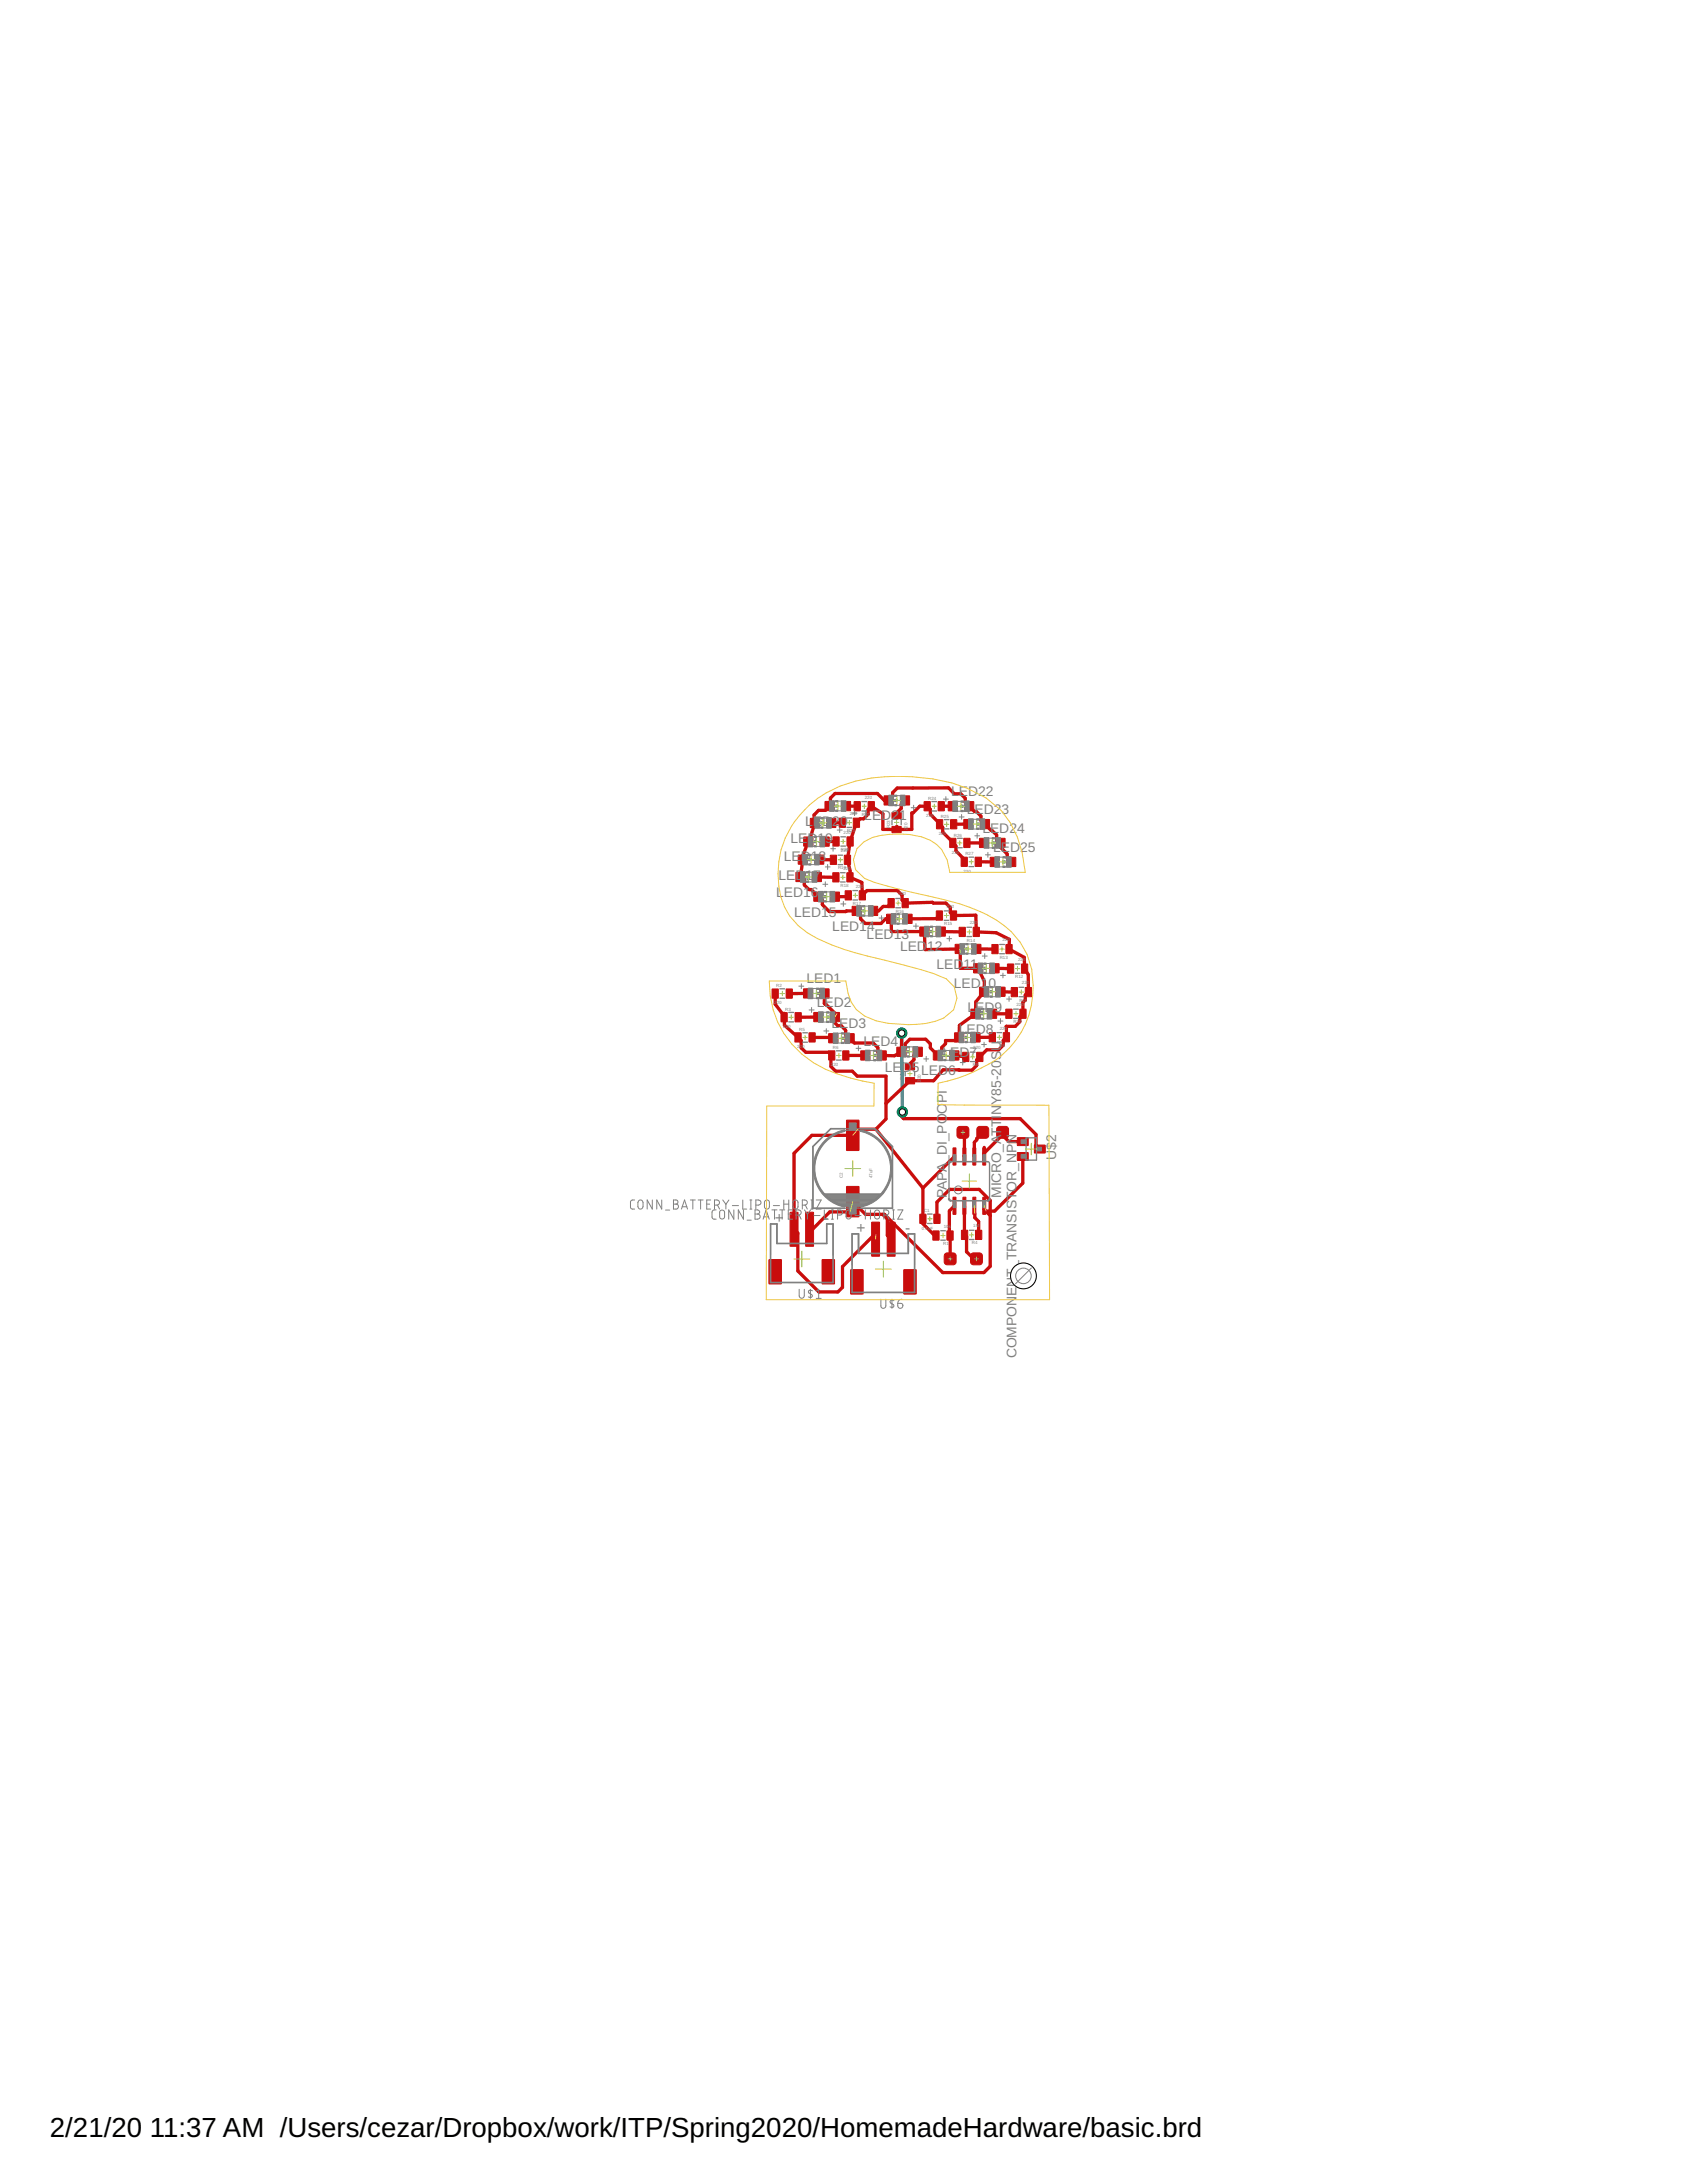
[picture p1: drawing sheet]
<svg xmlns="http://www.w3.org/2000/svg" width="216mm" height="279mm" viewBox="0 0 216 279" stroke-linecap="round" stroke-linejoin="round" font-family="sans-serif">
<defs><g id="words">
<g font-size="3.5">
<text x="6.4" y="273.5">2/21/20</text>
<text x="19.2" y="273.5">11:37 AM /Users/cezar/Dropbox/work/ITP/Spring2020/HomemadeHardware/basic.brd</text>
</g>
<g font-size="2" fill="#808080">
<text x="99.2" y="156.5">+</text>
<text x="105.4" y="156.5">-</text>
<text x="109.6" y="157.8">+</text>
<text x="115.8" y="157.8">-</text>
</g>
<g font-size="1.8" fill="#808080">
<text x="121.7" y="101.9">LED22</text>
<text x="101.2" y="107.9">LED19</text>
<text x="103.1" y="105.7">LED20</text>
<text x="110.6" y="105">LED21</text>
<text x="123.7" y="104.2">LED23</text>
<text x="125.7" y="106.6">LED24</text>
<text x="99.6" y="112.6">LED17</text>
<text x="100.3" y="110.3">LED18</text>
<text x="127.1" y="109.1">LED25</text>
<text x="99.3" y="114.8">LED16</text>
<text x="101.6" y="117.3">LED15</text>
<text x="106.5" y="119.1">LED14</text>
<text x="103.2" y="125.9">LED1</text>
<text x="110.9" y="120.1">LED13</text>
<text x="115.2" y="121.8">LED12</text>
<text x="119.8" y="124">LED11</text>
<text x="104.5" y="128.9">LED2</text>
<text x="106.4" y="131.6">LED3</text>
<text x="122.1" y="126.5">LED10</text>
<text x="123.8" y="129.5">LED9</text>
<text x="110.5" y="133.8">LED4</text>
<text x="113.2" y="137.2">LED5</text>
<text x="117.9" y="137.6">LED6</text>
<text x="120.6" y="135.3">LED7</text>
<text x="122.7" y="132.3">LED8</text>
<text x="121.2" y="141.1" transform="rotate(-90 121.2 141.1)">PI</text>
<text x="128.1" y="142.7" transform="rotate(-90 128.1 142.7)">N</text>
<text x="128.1" y="141.4" transform="rotate(-90 128.1 141.4)">Y85-20SU</text>
<text x="135.2" y="148.4" transform="rotate(-90 135.2 148.4)">U$2</text>
<text x="121.2" y="153.3" transform="rotate(-90 121.2 153.3)">PAPA_DI_POO</text>
<text x="128.1" y="153.3" transform="rotate(-90 128.1 153.3)">MICRO_ATTI</text>
<text x="130.1" y="165.9" transform="rotate(-90 130.1 165.9)">ENT_TRANSISTOR_NPN</text>
<text x="130.1" y="173.9" transform="rotate(-90 130.1 173.9)">COMPON</text>
</g>
<g font-size=".6" fill="#808080">
<text x="108" y="106.7">220</text>
<text x="108.4" y="106.5">R21</text>
<text x="108.8" y="104.3">220</text>
<text x="110.3" y="104.4">R22</text>
<text x="110.7" y="102.2">220</text>
<text x="113.9" y="106" transform="rotate(-90 113.9 106)">R23</text>
<text x="116.1" y="106.3" transform="rotate(-90 116.1 106.3)">220</text>
<text x="118.5" y="104.6">220</text>
<text x="118.8" y="102.4">R24</text>
<text x="120.1" y="106.9">220</text>
<text x="120.4" y="104.7">R25</text>
<text x="122.1" y="107.1">R26</text>
<text x="107.3" y="111.3">R1220</text>
<text x="107.6" y="113.5">R18</text>
<text x="107.6" y="108.9">R20</text>
<text x="107.6" y="109.1">220</text>
<text x="108" y="111.3">9</text>
<text x="109.5" y="113.6">220</text>
<text x="121.8" y="109.3">220</text>
<text x="123.3" y="111.7">220</text>
<text x="123.5" y="109.5">R27</text>
<text x="109.2" y="115.8">R17</text>
<text x="114.6" y="116.8">R16</text>
<text x="115" y="114.6">220</text>
<text x="120.8" y="118.4">R15</text>
<text x="121.2" y="116.2">220</text>
<text x="124.1" y="118.3">220</text>
<text x="123.8" y="120.5">R14</text>
<text x="127.9" y="122.7">R13</text>
<text x="128.3" y="120.5">220</text>
<text x="129.9" y="125.2">R12</text>
<text x="130.3" y="123">220</text>
<text x="130.8" y="126">220</text>
<text x="99.1" y="128.6">220</text>
<text x="99.3" y="126.3">R2</text>
<text x="100.2" y="131.6">220</text>
<text x="100.5" y="129.4">R3</text>
<text x="102.3" y="132">R5</text>
<text x="128" y="131.8">220</text>
<text x="129.7" y="131">R10</text>
<text x="130.1" y="128.8">220</text>
<text x="130.5" y="128.2">R11</text>
<text x="102" y="134.2">220</text>
<text x="106.3" y="136.5">220</text>
<text x="106.6" y="134.3">R6</text>
<text x="124.5" y="136.5">R8</text>
<text x="124.6" y="134.3">220</text>
<text x="127.9" y="134">R9</text>
<text x="115.6" y="138.2" transform="rotate(-90 115.6 138.2)">R7</text>
<text x="117.9" y="138.4" transform="rotate(-90 117.9 138.4)">220</text>
<text x="107.9" y="150.8" transform="rotate(-90 107.9 150.8)">C2</text>
<text x="111.7" y="150.8" transform="rotate(-90 111.7 150.8)">47uF</text>
<text x="118.2" y="155.2">C1</text>
<text x="118" y="157.4">0.1uF</text>
<text x="120.7" y="159.4">R1</text>
<text x="120.8" y="157.1">10k</text>
<text x="124.4" y="159.3">R4</text>
<text x="124.6" y="157.1">1M</text>
</g>
</g></defs>
<path d="M115.4 132.2l.1 10.1" fill="none" stroke="#0696d7" stroke-width=".42"/>
<circle cx="115.5" cy="142.3" r=".66" fill="#0dab76" stroke="#0dab76" stroke-width=".13"/>
<circle cx="115.5" cy="142.3" r=".4" fill="#fff" stroke="#000" stroke-width=".13"/>
<circle cx="115.4" cy="132.2" r=".66" fill="#0dab76" stroke="#0dab76" stroke-width=".13"/>
<circle cx="115.4" cy="132.2" r=".4" fill="#fff" stroke="#000" stroke-width=".13"/>
<g fill="#c90d0c" stroke="#c90d0c" stroke-width=".13">
<path d="M117.7 155.4h.8v1.2h-.8z" fill-rule="evenodd"/>
<path d="M119.5 155.4h.8v1.2h-.8z" fill-rule="evenodd"/>
<path d="M108.4 151.9l1.5-.1v.1v3.8h-1.5h-.1z" fill-rule="evenodd"/>
<path d="M108.4 143.4h1.5v3.8v.1h-1.5l-.1-.1z" fill-rule="evenodd"/>
<path d="M121 160.4h1l.3 .1 .1 1-.2 .3-1 .1-.3-.2-.1-1z" fill-rule="evenodd"/>
<path d="M124.4 160.4h.9l.4 .1v1l-.2 .3-.9 .1-.3-.2-.1-1z" fill-rule="evenodd"/>
<path d="M104.9 126.6h1.2v1.1h-1.2z" fill-rule="evenodd"/>
<path d="M102.8 126.6h1.2v1.1h-1.2z" fill-rule="evenodd"/>
<path d="M124.6 123.4h1.2v1.1h-1.2z" fill-rule="evenodd"/>
<path d="M126.7 123.4h1.2v1.1h-1.2z" fill-rule="evenodd"/>
<path d="M122.3 120.9h1.1v1.1h-1.1z" fill-rule="evenodd"/>
<path d="M124.4 120.9h1.1v1.1h-1.1z" fill-rule="evenodd"/>
<path d="M117.7 118.7h1.2v1.1h-1.2z" fill-rule="evenodd"/>
<path d="M119.8 118.7h1.2v1.1h-1.2z" fill-rule="evenodd"/>
<path d="M113.5 117h1.1v1.2h-1.1z" fill-rule="evenodd"/>
<path d="M115.6 117h1.1v1.2h-1.1z" fill-rule="evenodd"/>
<path d="M109.1 116h1.1v1.2h-1.1z" fill-rule="evenodd"/>
<path d="M111.2 116h1.1v1.2h-1.1z" fill-rule="evenodd"/>
<path d="M104.2 114.2h1.1v1.1h-1.1z" fill-rule="evenodd"/>
<path d="M106.3 114.2h1.1v1.1h-1.1z" fill-rule="evenodd"/>
<path d="M101.9 111.7h1.1v1.1h-1.1z" fill-rule="evenodd"/>
<path d="M104 111.7h1.1v1.1h-1.1z" fill-rule="evenodd"/>
<path d="M102.2 109.4h1.1v1.2h-1.1z" fill-rule="evenodd"/>
<path d="M104.3 109.4h1.1v1.2h-1.1z" fill-rule="evenodd"/>
<path d="M102.9 107.1h1.1v1.2h-1.1z" fill-rule="evenodd"/>
<path d="M105 107.1h1.1v1.2h-1.1z" fill-rule="evenodd"/>
<path d="M103.7 104.8h1.2v1.1h-1.2z" fill-rule="evenodd"/>
<path d="M105.8 104.8h1.2v1.1h-1.2z" fill-rule="evenodd"/>
<path d="M106.3 129.6h1.1v1.2h-1.1z" fill-rule="evenodd"/>
<path d="M104.2 129.6h1.1v1.2h-1.1z" fill-rule="evenodd"/>
<path d="M105.6 102.6h1.1v1.1h-1.1z" fill-rule="evenodd"/>
<path d="M107.7 102.6h1.1v1.1h-1.1z" fill-rule="evenodd"/>
<path d="M113.2 101.9h1.1v1.1h-1.1z" fill-rule="evenodd"/>
<path d="M115.2 101.9h1.2v1.1h-1.2z" fill-rule="evenodd"/>
<path d="M123.5 102.6h1.1v1.2h-1.1z" fill-rule="evenodd"/>
<path d="M121.4 102.6h1.1v1.2h-1.1z" fill-rule="evenodd"/>
<path d="M125.5 104.9h1.1v1.1h-1.1z" fill-rule="evenodd"/>
<path d="M123.4 104.9h1.1v1.1h-1.1z" fill-rule="evenodd"/>
<path d="M127.5 107.3h1.1v1.2h-1.1z" fill-rule="evenodd"/>
<path d="M125.4 107.3h1.1v1.2h-1.1z" fill-rule="evenodd"/>
<path d="M128.8 109.7h1.2v1.2h-1.2z" fill-rule="evenodd"/>
<path d="M126.7 109.7h1.2v1.2h-1.2z" fill-rule="evenodd"/>
<path d="M108.2 132.3h1.1v1.2h-1.1z" fill-rule="evenodd"/>
<path d="M106.1 132.3h1.1v1.2h-1.1z" fill-rule="evenodd"/>
<path d="M112.3 134.5h1.1v1.2h-1.1z" fill-rule="evenodd"/>
<path d="M110.2 134.5h1.1v1.2h-1.1z" fill-rule="evenodd"/>
<path d="M114.8 134h1.1v1.2h-1.1z" fill-rule="evenodd"/>
<path d="M116.9 134h1.1v1.2h-1.1z" fill-rule="evenodd"/>
<path d="M119.5 134.5h1.1v1.2h-1.1z" fill-rule="evenodd"/>
<path d="M121.6 134.5h1.1v1.2h-1.1z" fill-rule="evenodd"/>
<path d="M122.2 132.2h1.1v1.2h-1.1z" fill-rule="evenodd"/>
<path d="M124.3 132.2h1.1v1.2h-1.1z" fill-rule="evenodd"/>
<path d="M124.3 129.2h1.1v1.1h-1.1z" fill-rule="evenodd"/>
<path d="M126.4 129.2h1.1v1.1h-1.1z" fill-rule="evenodd"/>
<path d="M125.4 126.4h1.1v1.1h-1.1z" fill-rule="evenodd"/>
<path d="M127.5 126.4h1.1v1.1h-1.1z" fill-rule="evenodd"/>
<path d="M122 153.2l.3 .1v2.1h-.3z" fill-rule="evenodd"/>
<path d="M123.2 153.2l.4 .1v2.1h-.4z" fill-rule="evenodd"/>
<path d="M124.5 153.2l.4 .1-.1 2.1h-.3z" fill-rule="evenodd"/>
<path d="M125.8 153.2l.4 .1-.1 2.1h-.3z" fill-rule="evenodd"/>
<path d="M122 146.9l.3 .1v2.1h-.3z" fill-rule="evenodd"/>
<path d="M123.2 146.9l.4 .1v2.1h-.4z" fill-rule="evenodd"/>
<path d="M124.5 146.9l.4 .1-.1 2.1h-.3z" fill-rule="evenodd"/>
<path d="M125.8 146.9l.4 .1-.1 2.1h-.3z" fill-rule="evenodd"/>
<path d="M121.2 157.6h.8v1.1h-.8z" fill-rule="evenodd"/>
<path d="M119.4 157.6h.8v1.1h-.8z" fill-rule="evenodd"/>
<path d="M130.5 129.2h.8v1.1h-.8z" fill-rule="evenodd"/>
<path d="M128.7 129.2h.8v1.1h-.8z" fill-rule="evenodd"/>
<path d="M131.2 126.4h.8v1.2h-.8z" fill-rule="evenodd"/>
<path d="M129.4 126.4h.8v1.2h-.8z" fill-rule="evenodd"/>
<path d="M130.7 123.4h.8v1.2h-.8z" fill-rule="evenodd"/>
<path d="M128.9 123.4h.8v1.2h-.8z" fill-rule="evenodd"/>
<path d="M128.8 120.9h.7v1.2h-.7z" fill-rule="evenodd"/>
<path d="M127 120.9h.7v1.2h-.7z" fill-rule="evenodd"/>
<path d="M124.6 118.7h.7v1.2h-.7z" fill-rule="evenodd"/>
<path d="M122.8 118.7h.7v1.2h-.7z" fill-rule="evenodd"/>
<path d="M121.6 116.6h.8v1.2h-.8z" fill-rule="evenodd"/>
<path d="M119.8 116.6h.8v1.2h-.8z" fill-rule="evenodd"/>
<path d="M115.5 115h.7v1.2h-.7z" fill-rule="evenodd"/>
<path d="M113.7 115h.7v1.2h-.7z" fill-rule="evenodd"/>
<path d="M110 114h.7v1.2h-.7z" fill-rule="evenodd"/>
<path d="M108.2 114h.8v1.2h-.8z" fill-rule="evenodd"/>
<path d="M108.4 111.7h.8v1.2h-.8z" fill-rule="evenodd"/>
<path d="M106.6 111.7h.8v1.2h-.8z" fill-rule="evenodd"/>
<path d="M108.1 109.5h.7v1.1h-.7z" fill-rule="evenodd"/>
<path d="M106.3 109.5h.7v1.1h-.7z" fill-rule="evenodd"/>
<path d="M98.8 126.6h.8v1.1h-.8z" fill-rule="evenodd"/>
<path d="M100.6 126.6h.8v1.1h-.8z" fill-rule="evenodd"/>
<path d="M108.4 107.1h.8v1.2h-.8z" fill-rule="evenodd"/>
<path d="M106.6 107.1h.8v1.2h-.8z" fill-rule="evenodd"/>
<path d="M109.2 104.7h.8v1.2h-.8z" fill-rule="evenodd"/>
<path d="M107.4 104.7h.8v1.2h-.8z" fill-rule="evenodd"/>
<path d="M111.1 102.6h.8v1.2h-.8z" fill-rule="evenodd"/>
<path d="M109.3 102.6h.8v1.2h-.8z" fill-rule="evenodd"/>
<path d="M114.2 105.8h1.1v.8h-1.1z" fill-rule="evenodd"/>
<path d="M114.2 104h1.1v.8h-1.1z" fill-rule="evenodd"/>
<path d="M118.3 102.6h.7v1.2h-.7z" fill-rule="evenodd"/>
<path d="M120.1 102.6h.7v1.2h-.7z" fill-rule="evenodd"/>
<path d="M119.9 104.9h.7v1.2h-.7z" fill-rule="evenodd"/>
<path d="M121.7 104.9h.7v1.2h-.7z" fill-rule="evenodd"/>
<path d="M121.6 107.3h.7v1.2h-.7z" fill-rule="evenodd"/>
<path d="M123.4 107.3h.7v1.2h-.7z" fill-rule="evenodd"/>
<path d="M123 109.7h.8v1.2h-.8z" fill-rule="evenodd"/>
<path d="M124.8 109.7h.8v1.2h-.8z" fill-rule="evenodd"/>
<path d="M100 129.6h.7v1.2h-.7z" fill-rule="evenodd"/>
<path d="M101.8 129.6h.7v1.2h-.7z" fill-rule="evenodd"/>
<path d="M124.9 157.5h.7v1.1h-.7z" fill-rule="evenodd"/>
<path d="M123.1 157.5h.7v1.1h-.7z" fill-rule="evenodd"/>
<path d="M101.7 132.2h.8v1.2h-.8z" fill-rule="evenodd"/>
<path d="M103.5 132.2h.8v1.2h-.8z" fill-rule="evenodd"/>
<path d="M106.1 134.5h.7v1.2h-.7z" fill-rule="evenodd"/>
<path d="M107.9 134.5h.7v1.2h-.7z" fill-rule="evenodd"/>
<path d="M115.9 137.9h1.1v.8h-1.1z" fill-rule="evenodd"/>
<path d="M115.9 136.1h1.1v.8h-1.1z" fill-rule="evenodd"/>
<path d="M125 134.7h.8v1.2h-.8z" fill-rule="evenodd"/>
<path d="M123.2 134.7h.8v1.2h-.8z" fill-rule="evenodd"/>
<path d="M128.4 132.2h.8v1.1h-.8z" fill-rule="evenodd"/>
<path d="M126.6 132.2h.8v1.1h-.8z" fill-rule="evenodd"/>
<path d="M101.1 155.2h1v4.3h-1z" fill-rule="evenodd"/>
<path d="M103.1 155.2h1v4.3h-1z" fill-rule="evenodd"/>
<path d="M105.2 161.2h1.6v3.1h-1.6z" fill-rule="evenodd"/>
<path d="M98.4 161.2h1.6v3.1h-1.6z" fill-rule="evenodd"/>
<path d="M132.4 146.6h1.4v1h-1.4z" fill-rule="evenodd"/>
<path d="M130.2 147.5h1.4v1h-1.4z" fill-rule="evenodd"/>
<path d="M130.2 145.6h1.4v1h-1.4z" fill-rule="evenodd"/>
<path d="M122.7 144.2h.9l.3 .2 .1 .9-.2 .3-.9 .1-.4-.2v-1z" fill-rule="evenodd"/>
<path d="M125.1 144.4l.3-.2h.9l.2 .3v1l-.3 .2-1-.1-.2-.3z" fill-rule="evenodd"/>
<path d="M127.7 144.2h1l.3 .2 .1 .9-.2 .3-1 .1-.3-.2v-1z" fill-rule="evenodd"/>
<path d="M111.6 156.4l1 .1-.1 4.3-1-.1z" fill-rule="evenodd"/>
<path d="M113.6 156.4l1 .1-.1 4.3-1-.1z" fill-rule="evenodd"/>
<path d="M115.7 162.5h1.5v3.1h-1.5z" fill-rule="evenodd"/>
<path d="M108.9 162.5h1.5v3.1h-1.5z" fill-rule="evenodd"/>
</g>
<g fill="none" stroke="#c90d0c" stroke-width=".42">
<path d="M104.5 112.2l2.5 .1M104.7 114.8l.5 .5v.5l.9 .9 3.5-.1 .5 .5v.5l.6 .6h2.1l.5-.6h.7l.1 1.6h4.2l.1 2.3h4.4M104.7 114.8v.4M104.8 110l1.9 .1M105.5 107.7h1.5M107.8 105.3h-1.4M107.8 105.3h.1M108.3 103.2h1.4M108.6 114.6v.2h-1.8M114 115.6l-.4 .4h-.6l-.6 .6h-.7M114.7 106.2h-1.7v-2.1l-1.5-.9-.4 .4v.6l-.6 .6h-.4l-.5 .5-.8 2.4-.3 2.3 .3 1.4v.9l1.5 .6 .1 1.7 .6-.6h3.9l.5 .6v.6l.4 .4 3.5-.1 .1 .1h1.7l.5 .6v.6l.4 .4 2.9-.1v2.2l2.6 .1 1.7 .8-.1 1.3 2 1v1.5l.5 .7v2.3l-.4 .4v.6l-.3 .3v1.5l-.4 .4v.6l-.6 .6h-1.1M114.7 106.2h2v-2.1h.1l.9-.9h1l.4 .4v.6l1.5 1.7v.6l1.7 1.8v.6l1.1 1.1v.3"/>
<path d="M114.8 105.8l-.1 .4M115.8 102.4l-.5 .6v.5l-.6 .6v.3M120.2 117.2l-.4 .4h-3.7M120.4 119.2l2.7 .1M120.5 103.2h1.4M123.7 107.9h2.2M123.9 105.5h-1.9M125.2 110.3h2.1M129.4 110.3l-.5-.5v-.5l-.9-.9v-.5l-.4-.5v-.5l-2.1-1.9v-.5l-.6-.6h-.2l-1.2-1.2v-.5l-.5-.6h-.9l-.7-.8-6.6 .1-.6 .6v.5l-.5 .4h-.5l-.9-.8h-5.4l-.6 .6v.9l-.7 .6h-.8l-.6 .6v.9l.1 .1-.7 2.3-.2 .1-.7 1.9v.4l-.3 2.2 .5 .6v.5l.6 .6h.3l.9 .9M99.2 127.2v1.3l1.2 1.5M100.4 129.7v1.5l1.7 1.6M102.1 132.8l.2 .2"/>
<path d="M102.1 132.8l.4 .4v.9l.6 .6h2.9l.4 .4-.1 .1v1.3l.6 .6h2.2l.6 .6h3.7v5.5l-1.3 1.3M103.4 126.7v.4l-2.4 .1M104.4 130.2h.3h-2.5M105.5 127.1v1.3l1.4 1.3h.2M106.6 132.9l-.1-.1h-2.6v.2M106.8 130.2v.7l.4 .4h.5l.5 .6v.5l1.1 1.1h2.5l.6 .6v.5l.4 .5h1.7l.9-.5M108.9 132.7l-.2 .2M110.7 135.1h-2.4M115.4 132.2v2.4M117.5 134.6l-.5 .5v.5l-.5 .5v.4M122.9 121.9v2h2.3l.8 1.7-.1 1.3-1 1.3-.1 1.6-2 1.4-.1 1.6-.4 .4h-1.3v.4l-.5 .5v.5l-.5 .5-.9-1v-.5l-.6-.6h-2.1l-.6 .6v.5l-.4 .5M123.6 135.3l-1.5-.2 .4 .3"/>
<path d="M124.9 121.5h2.4M127 129.8h2.1M127 132.8h-2.2M127.3 123.9l2 .1M128 126.9l1.8 .1M128.8 131.4v1.4l-.4 .4v.6l-.6 .6h-1.5l-1.3 1.3v.7l-.6 .6-3.7-.1-1.2 1.4h-3l-3.1 2.9M108.8 155.1h-2.6l-2.2 2.2h-.4M109.1 153.8l1.7 1.6h2.4l1.3 1.3M109.1 145.3h-5.2l-2.3 2.3v9.7l.5 .5v4.9l2.7 2.7h2.4l.6-.6v-2.7l4.1-4.1h.2M109.8 144.5h2.3M112.1 144.5l6 7.6M113 155.4l.6 .6v2.1l.4 .5"/>
<path d="M114.2 156.7h.3M115.5 142.3l-.1 .6 .2 .3h15l2 2v1.4l.5 .5M118.1 152.1v4.5l1.5 1.5h.2M119.9 156v-2.1l1.6-1.7h3.8l1.4 1.4v8.5l-.8 .8h-5.3l-6.1-6.2M122.2 154.3l-.7 .7 .1 6.1M122.2 148l-4.1 4.1M123.2 144.9l.2 .2v2.9M123.4 154.3v3.7l.3 .3v1.9l.9 .9h.4l-.1 .1M124.8 155.3v.6l.4 .4v1.8M125.8 144.9l-.8 .8v.2l-.3 .3v1.8M126 146.9v1.1M126 154.3v.5l.7 .8"/>
<path d="M128.3 144.9v.4l.8 .8h1.8M128.3 145.2l-2.3 2.4M130.9 148v3.4l-3.6 3.6h-1.1"/>
</g>
<circle cx="115.5" cy="142.3" r=".66" fill="#0dab76" stroke="#0dab76" stroke-width=".13"/>
<circle cx="115.5" cy="142.3" r=".4" fill="#fff" stroke="#000" stroke-width=".13"/>
<circle cx="115.4" cy="132.2" r=".66" fill="#0dab76" stroke="#0dab76" stroke-width=".13"/>
<circle cx="115.4" cy="132.2" r=".4" fill="#fff" stroke="#000" stroke-width=".13"/>
<g fill="none" stroke="#808080" stroke-width=".17">
<path d="M107.3 110.7h.5M107.3 109.5h.5M107.6 112.9h.6M107.6 111.7h.6M107.6 108.3h.6M107.6 107.1h.6M108.4 105.9h.6M108.4 104.7h.6M109.2 115.2h.5M109.2 114h.5M110.3 103.8h.6M110.3 102.6h.6"/>
<path d="M114.2 105v.6M114.6 116.2h.7M114.6 115h.7M115.3 105v.6M119.3 103.8h.6M119.3 102.6h.6M120.8 117.8h.6M120.8 116.6h.6M120.9 104.9h.6M120.9 106.1h.6M122.5 107.3h.6M122.5 108.5h.6"/>
<path d="M123.7 119.9h.7M123.7 118.7h.7M124 109.7h.6M124 110.9h.6M99.8 126.6h.6M99.8 127.8h.6M100.9 129.6h.7M100.9 130.8h.7M102.7 132.2h.6M102.7 133.4h.6M107 134.5h.7M107 135.7h.7"/>
<path d="M115.8 137.1v.6M117.1 137.1v.6M124.2 135.9h.6M124.2 134.7h.6M127.6 132.2h.6M127.6 133.4h.6M127.9 122.1h.6M127.9 120.9h.6M129.7 130.3h.6M129.7 129.2h.6M129.9 124.6h.6M129.9 123.4h.6"/>
<path d="M130.4 127.6h.6M130.4 126.4h.6M118.7 155.4h.6M118.7 156.6h.6M120.4 158.7h.6M120.4 157.5h.6M121.5 148.9v4.5M121.7 148.7h4.7l.2 .1v4.6M121.7 153.7h4.7M124.1 158.6h.6M124.1 157.5h.6M131.3 145.6h1.4v2.9h-1.4z"/>
</g>
<path d="M98.6 156.7h.8v2.5h6.4v-2.5h.8v7.4h-8zM108.1 144.5h-1.8l-2.3 2.2v7.9h4.1M109.1 157.9h.8v2.5h6.3v-2.5h.9v7.5h-8zM110.1 144.5h1.8l2.3 2.2v7.9h-4.1" fill="none" stroke="#808080" stroke-width=".21"/>
<g fill="#808080" stroke="#808080" stroke-width=".13">
<path d="M110.2 144.6a5 5 0 0 1 4 5 5 5 0 0 1-4 4.9l-.1-.2a4.9 4.9 0 0 0 3.9-4.7 4.9 4.9 0 0 0-3.9-4.8z" fill-rule="evenodd"/>
<path d="M105.6 145.9a4.8 4.8 0 0 1 2.5-1.3v.2a4.9 4.9 0 0 0-3.8 4.8 4.9 4.9 0 0 0 3.8 4.7v.2a5 5 0 0 1-2.5-8.6z" fill-rule="evenodd"/>
<path d="M121.4 148.7l.3-.1v.2l-.2 .1h-.1z" fill-rule="evenodd"/>
<path d="M126.6 153.4h.1v.2l-.3 .2v-.2z" fill-rule="evenodd"/>
<path d="M121.4 153.4h.1l.2 .2v.2l-.2-.1z" fill-rule="evenodd"/>
</g>
<g fill="none" stroke="#808080" stroke-width=".13">
<path d="M103 112.9h.9M103 111.6h1M103.3 109.4h1M103.3 110.7h.9M104 108.3h.9M104 107.1h1M104.9 106h.9M104.9 104.7h.9M105.3 113.2h.6M105.3 115.4h.9M105.3 114.2h1M105.6 112.9v.6"/>
<path d="M105.6 111h.6M105.9 110.6v.7M106.3 108.6h.6M106.6 108.3v.6M106.8 103.8h.9M106.8 102.5h.9M107.1 106.2h.7M107.5 105.9v.7M107.6 115.7h.6M107.9 115.4v.6M109.1 104.1h.6M109.4 103.8v.6"/>
<path d="M110.2 117.2h.9M110.2 116h1M112.5 117.5h.6M112.8 117.2v.6M114.3 103.1h.9M114.3 101.8h1M114.6 118.2h.9M114.6 117h1M116.6 103.4h.6M116.9 118.5h.6M116.9 103.1v.6M117.2 118.2v.6"/>
<path d="M118.9 119.8h.9M118.9 118.6h.9M120.7 102.3h.7M121.1 102v.6M121.5 119.8v.7M122.5 103.8h.9M122.5 102.6h.9M122.7 104.6h.7M123.1 104.2v.7M124.5 106.1h.9M124.5 104.9h.9M124.8 107h.6"/>
<path d="M125.1 106.7v.6M126.1 109.4h.6M126.4 109.1v.6M126.5 108.5h.9M126.5 107.3h.9M127.9 111h.9M127.9 109.7h.9M102.2 126.2h.7M102.6 125.9v.6M103.5 129.3h.7M103.9 128.9v.7M104 127.8h.9"/>
<path d="M104 126.5h.9M105.3 130.8h.9M105.3 129.6h.9M105.4 132h.7M105.7 131.7v.6M107.2 133.5h.9M107.2 132.2h.9M109.6 134.2h.6M109.9 133.9v.6M111.3 135.7h.9M111.3 134.5h.9M116 135.2h.9"/>
<path d="M116 134h.9M118.2 135.5h.7M118.5 135.2v.6M120.6 135.7h.9M120.6 134.5h1M121.2 120.1h.6M122.9 136h.6M123.2 135.7v.6M123.4 133.4h.8M123.4 132.1h.9M123.4 122.1h.9M123.4 120.8h1"/>
<path d="M125.5 130.4h.8M125.5 129.1h.9M125.6 133.7h.6M125.7 122.4h.6M125.8 124.6h.9M125.8 123.3h.9M125.9 133.4v.6M126 122v.7M126.6 127.6h.8M126.6 126.3h.9M127.7 130.7h.7M128 124.8h.7"/>
<path d="M128 130.4v.6M128.4 124.5v.7M128.8 127.9h.7M129.1 127.6v.6M81.2 153.6h-.4l-.1 .2v.8l.2 .1h.3M81.8 153.6a.33 .33 0 0 1 .3 0 .33 .33 0 0 1 .2 .3v.5a.33 .33 0 0 1-.3 .4 .33 .33 0 0 1-.4-.4v-.5zM83.5 153.6v1.1l-.7-1.1v1.1M84.7 153.6v1.1l-.6-1.1v1.1M85.2 154.9h.5M86.2 153.6h.3a.26 .26 0 0 1 .3 .2 .26 .26 0 0 1-.3 .3 .32 .32 0 0 1 .3 .3 .32 .32 0 0 1-.3 .3h-.3zM86.2 154.1h.3M87.2 154.7l.4-1.1 .4 1.1"/>
<path d="M87.3 154.5h.6M88.3 153.6h.7M88.7 153.6v1.1M89.3 153.6h.7M89.7 153.6v1.1M90.4 154.1h.4M91 153.6h-.6v1.1h.6M91.4 154.2h.4a.33 .33 0 0 0 .3-.3 .33 .33 0 0 0-.3-.3h-.4v1.1M91.7 154.9h-.4l-.2 .2v.8l.2 .1h.4M91.8 154.2l.3 .5M92.2 154.9a.33 .33 0 0 1 .3 0 .33 .33 0 0 1 .2 .3v.5a.32 .32 0 0 1-.3 .3 .32 .32 0 0 1-.3-.3v-.5zM92.5 153.6l.4 .5"/>
<path d="M92.9 154.1v.6M93.3 153.6l-.4 .5M93.7 154.3h.8M93.9 154.9v1.1l-.6-1.1v1.1M95.1 153.6v1.1h.5M95.1 154.9v1.1l-.6-1.1v1.1M95.6 156.2h.5M96 153.6h.2M96 154.7h.2M96.1 153.6v1.1M96.6 154.9h.5a.25 .25 0 0 1 .1 .3 .25 .25 0 0 1-.2 .2 .33 .33 0 0 1 .3 .3 .33 .33 0 0 1-.3 .3h-.4zM96.6 155.4h.4"/>
<path d="M96.7 154.2h.4a.33 .33 0 0 0 .3-.3 .33 .33 0 0 0-.3-.3h-.4v1.1M97.7 156l.3-1.1 .4 1.1M97.7 155.7h.6M98 153.6a.31 .31 0 0 1 .3 0 .31 .31 0 0 1 .2 .3v.5a.32 .32 0 0 1-.4 .4 .32 .32 0 0 1-.3-.4v-.5zM98.8 154.9h.6M99 154.3h.8M99.1 154.9v1.1M99.8 154.9h.6M100.1 154.9v1.1M100.3 154.1h.6M100.3 153.6v1.1M100.9 159.2h-1.4v-2.5h-.9v4"/>
<path d="M100.9 155.4h.4M100.9 153.6v1.1M101.4 154.9h-.5v1.1h.5M101.6 153.6a.33 .33 0 0 1 .3 0 .33 .33 0 0 1 .2 .3v.5a.33 .33 0 0 1-.3 .4 .33 .33 0 0 1-.3-.4v-.5zM101.9 155.5h.3a.33 .33 0 0 0 .3-.3 .33 .33 0 0 0-.3-.3h-.3v1.1M102.3 155.5l.2 .5M102.7 154.2h.3a.33 .33 0 0 0 .3-.3 .33 .33 0 0 0-.3-.3h-.3v1.1M103 154.9l.3 .5M103.1 154.2l.2 .5M103.3 155.4v.6M103.7 154.9l-.4 .5M103.8 153.6h.2"/>
<path d="M103.8 154.7h.2M103.9 153.6v1.1M104 146.7l2.3-2.2h5.6l2.3 2.2v7.9h-10.2zM104.2 155.6h.7M104.4 159.2h1.4v-2.5h.8v4M104.5 153.6h.6l-.6 1.1h.6M105.4 152.8h7.4M105.5 154.9v1.1h.5M105.5 152.8h7.2a4.9 4.9 0 0 1-7.2 0zM105.6 152.9h7.1M105.6 153h7M105.7 153h6.8"/>
<path d="M105.8 153.1h6.6M105.9 153.2h6.5M106 153.2h6.3M106 153.3h6.2M106.1 153.4h6M106.2 153.5h5.9M106.3 153.5h5.7M106.4 153.6h5.5M106.4 156h.3M106.4 154.9h.3M106.5 153.6h5.3M106.5 154.9v1.1"/>
<path d="M106.6 153.7h5M106.8 153.8h4.7M106.9 153.9h4.4M107.1 153.9h4.1M107.2 155.5h.3a.33 .33 0 0 0 .3-.3 .33 .33 0 0 0-.3-.3h-.3v1.1M107.2 154h3.9M107.3 154.1h3.6M107.5 154.2h3.3M107.7 154.2h2.9M108.1 154.3h2.1M108.4 154.9a.33 .33 0 0 1 .3 0 .33 .33 0 0 1 .2 .3v.5a.33 .33 0 0 1-.3 .3 .33 .33 0 0 1-.3-.3v-.5zM108.4 154.3h1.4"/>
<path d="M109.4 155.6h.8M110.7 155.4h.7M110.7 154.9v1.1M111.4 154.9v1.1M112 155a.32 .32 0 0 1 .3-.1 .32 .32 0 0 1 .3 .3v.5a.32 .32 0 0 1-.4 .3 .32 .32 0 0 1-.3-.3zM113.1 155.5h.3a.33 .33 0 0 0 .4-.3 .33 .33 0 0 0-.4-.3h-.3v1.1M113.5 155.5l.3 .5M114.2 156h.3M114.2 154.9h.3M114.3 154.9v1.1M114.9 154.9h.6l-.6 1.1h.6M100.4 164.1h4.5"/>
<path d="M102.3 165v.9a.33 .33 0 0 0 .3 .3 .33 .33 0 0 0 .3-.3v-.9M103.7 165v1.2M104 165.2h-.5v.2l.4 .3 .1 .2-.2 .2-.4-.1M104.5 165.3l.3-.3v1.2M104.5 166.2h.6M110.8 165.4h4.5M111.3 160.4h-1.4v-2.5h-.8v4M112.7 166.3v.8a.32 .32 0 0 0 .4 .4 .32 .32 0 0 0 .3-.4v-.8M114.2 166.3v1.1M114.4 166.5l-.4-.1-.1 .2 .1 .2a.37 .37 0 0 1 .3 .5h-.4M114.8 160.4h1.4v-2.5h.9v4M114.9 166.8h.4a.33 .33 0 0 1 .2 .4 .33 .33 0 0 1-.3 .3 .33 .33 0 0 1-.3-.4z"/>
<path d="M115.4 166.3a.51 .51 0 0 0-.5 .5"/>
<circle cx="109.1" cy="149.6" r="5"/>
<circle cx="122.6" cy="152.3" r=".51"/>
</g>
<g fill="#808080" stroke="#808080" stroke-width=".13">
<path d="M104.5 126.5h.3v.1h-.3z"/>
<path d="M104.5 127.7h.3v.1h-.3z"/>
<path d="M104.5 127h.3v.3h-.3z"/>
<path d="M125.9 124.4h.3v.2h-.3z"/>
<path d="M125.9 123.3h.3v.1h-.3z"/>
<path d="M125.9 123.8h.3v.3h-.3z"/>
<path d="M123.6 122h.3v.1h-.3z"/>
<path d="M123.6 120.8h.3v.1h-.3z"/>
<path d="M123.6 121.3h.3v.3h-.3z"/>
<path d="M119.1 119.7h.3v.2h-.3z"/>
<path d="M119.1 118.5h.3v.2h-.3z"/>
<path d="M119.1 119.1h.3v.3h-.3z"/>
<path d="M114.8 118.1h.3v.2h-.3z"/>
<path d="M114.8 116.9h.3v.2h-.3z"/>
<path d="M114.8 117.5h.3v.3h-.3z"/>
<path d="M110.4 117.1h.3v.2h-.3z"/>
<path d="M110.4 115.9h.3v.2h-.3z"/>
<path d="M110.4 116.4h.3v.3h-.3z"/>
<path d="M105.5 115.3h.3v.1h-.3z"/>
<path d="M105.5 114.1h.3v.2h-.3z"/>
<path d="M105.5 114.6h.3v.3h-.3z"/>
<path d="M103.2 112.8h.3v.1h-.3z"/>
<path d="M103.2 111.6h.3v.1h-.3z"/>
<path d="M103.2 112.1h.3v.3h-.3z"/>
<path d="M103.5 110.6h.3v.1h-.3z"/>
<path d="M103.5 109.3h.3v.2h-.3z"/>
<path d="M103.5 109.9h.3v.3h-.3z"/>
<path d="M104.2 108.2h.3v.2h-.3z"/>
<path d="M104.2 107h.3v.2h-.3z"/>
<path d="M104.2 107.6h.3v.3h-.3z"/>
<path d="M105 105.8h.3v.2h-.3z"/>
<path d="M105 104.6h.3v.2h-.3z"/>
<path d="M105 105.2h.3v.3h-.3z"/>
<path d="M105.8 129.5h.3v.2h-.3z"/>
<path d="M105.8 130.7h.3v.2h-.3z"/>
<path d="M105.8 130h.3v.3h-.3z"/>
<path d="M106.9 103.7h.3v.1h-.3z"/>
<path d="M106.9 102.5h.3v.1h-.3z"/>
<path d="M106.9 103h.3v.3h-.3z"/>
<path d="M114.5 103h.3v.1h-.3z"/>
<path d="M114.5 101.8h.3v.1h-.3z"/>
<path d="M114.5 102.3h.3v.3h-.3z"/>
<path d="M123 102.5h.3v.2h-.3z"/>
<path d="M123 103.7h.3v.2h-.3z"/>
<path d="M123 103h.3v.3h-.3z"/>
<path d="M125 104.8h.3v.2h-.3z"/>
<path d="M125 106h.3v.2h-.3z"/>
<path d="M125 105.3h.3v.3h-.3z"/>
<path d="M127 107.2h.3v.2h-.3z"/>
<path d="M127 108.4h.3v.2h-.3z"/>
<path d="M127 107.7h.3v.3h-.3z"/>
<path d="M128.4 109.6h.3v.2h-.3z"/>
<path d="M128.4 110.8h.3v.2h-.3z"/>
<path d="M128.4 110.2h.3v.3h-.3z"/>
<path d="M107.7 132.2h.3v.2h-.3z"/>
<path d="M107.7 133.4h.3v.2h-.3z"/>
<path d="M107.7 132.7h.3v.3h-.3z"/>
<path d="M111.8 134.4h.3v.2h-.3z"/>
<path d="M111.8 135.6h.3v.2h-.3z"/>
<path d="M111.8 134.9h.3v.3h-.3z"/>
<path d="M116.1 135.1h.3v.2h-.3z"/>
<path d="M116.1 133.9h.3v.2h-.3z"/>
<path d="M116.1 134.5h.3v.3h-.3z"/>
<path d="M120.8 135.6h.3v.2h-.3z"/>
<path d="M120.8 134.4h.3v.2h-.3z"/>
<path d="M120.8 134.9h.3v.3h-.3z"/>
<path d="M123.5 133.3h.3v.2h-.3z"/>
<path d="M123.5 132.1h.3v.2h-.3z"/>
<path d="M123.5 132.6h.3v.3h-.3z"/>
<path d="M125.6 130.3h.3v.2h-.3z"/>
<path d="M125.6 129.1h.3v.1h-.3z"/>
<path d="M125.6 129.6h.3v.3h-.3z"/>
<path d="M126.7 127.5h.3v.1h-.3z"/>
<path d="M126.7 126.3h.3v.1h-.3z"/>
<path d="M126.7 126.8h.3v.3h-.3z"/>
<path d="M108.7 154.5h.9v.9h-.9z"/>
<path d="M108.7 143.7h.9v1h-.9z"/>
<path d="M104.9 126.5h.6v1.3h-.6z"/>
<path d="M103.4 126.5h.6v1.3h-.6z"/>
<path d="M125.2 123.3h.6v1.3h-.6z"/>
<path d="M126.7 123.3h.6v1.3h-.6z"/>
<path d="M122.9 120.8h.5v1.3h-.5z"/>
<path d="M124.3 120.8h.6v1.3h-.6z"/>
<path d="M118.3 118.6h.6v1.3h-.6z"/>
<path d="M119.8 118.6h.6v1.3h-.6z"/>
<path d="M114 116.9h.6v1.4h-.6z"/>
<path d="M115.5 116.9h.6v1.4h-.6z"/>
<path d="M109.6 115.9h.6v1.4h-.6z"/>
<path d="M111.1 115.9h.6v1.4h-.6z"/>
<path d="M104.8 114.1h.5v1.3h-.5z"/>
<path d="M106.2 114.1h.6v1.3h-.6z"/>
<path d="M102.4 111.6h.6v1.3h-.6z"/>
<path d="M103.9 111.6h.6v1.3h-.6z"/>
<path d="M102.7 109.3h.6v1.4h-.6z"/>
<path d="M104.2 109.3h.6v1.4h-.6z"/>
<path d="M103.4 107h.6v1.4h-.6z"/>
<path d="M104.9 107h.6v1.4h-.6z"/>
<path d="M104.3 104.6h.6v1.4h-.6z"/>
<path d="M105.8 104.6h.6v1.4h-.6z"/>
<path d="M106.2 129.5h.6v1.4h-.6z"/>
<path d="M104.8 129.5h.5v1.4h-.5z"/>
<path d="M106.2 102.5h.6v1.3h-.6z"/>
<path d="M107.7 102.5h.6v1.3h-.6z"/>
<path d="M113.7 101.8h.6v1.3h-.6z"/>
<path d="M115.2 101.8h.6v1.3h-.6z"/>
<path d="M123.4 102.5h.6v1.4h-.6z"/>
<path d="M121.9 102.5h.6v1.4h-.6z"/>
<path d="M125.4 104.8h.6v1.4h-.6z"/>
<path d="M124 104.8h.5v1.4h-.5z"/>
<path d="M127.4 107.2h.6v1.4h-.6z"/>
<path d="M125.9 107.2h.6v1.4h-.6z"/>
<path d="M128.8 109.6h.6v1.4h-.6z"/>
<path d="M127.3 109.6h.6v1.4h-.6z"/>
<path d="M108.1 132.2h.6v1.4h-.6z"/>
<path d="M106.6 132.2h.6v1.4h-.6z"/>
<path d="M112.2 134.4h.6v1.4h-.6z"/>
<path d="M110.7 134.4h.6v1.4h-.6z"/>
<path d="M115.4 133.9h.6v1.4h-.6z"/>
<path d="M116.9 133.9h.6v1.4h-.6z"/>
<path d="M120 134.4h.6v1.4h-.6z"/>
<path d="M121.5 134.4h.6v1.4h-.6z"/>
<path d="M122.7 132.1h.6v1.4h-.6z"/>
<path d="M124.2 132.1h.6v1.4h-.6z"/>
<path d="M124.9 129.1h.6v1.3h-.6z"/>
<path d="M126.3 129.1h.6v1.3h-.6z"/>
<path d="M125.9 126.3h.6v1.3h-.6z"/>
<path d="M127.4 126.3h.6v1.3h-.6z"/>
<path d="M122 147.8h.3v.9h-.3z"/>
<path d="M123.3 147.8h.3v.9h-.3z"/>
<path d="M124.5 147.8h.4v.9h-.4z"/>
<path d="M125.8 147.8h.3v.9h-.3z"/>
<path d="M125.8 153.7h.3v.9h-.3z"/>
<path d="M124.5 153.7h.3v.9h-.3z"/>
<path d="M123.2 153.7h.4v.9h-.4z"/>
<path d="M122 153.7h.3v.9h-.3z"/>
<path d="M132.7 146.8h.6v.5h-.6z"/>
<path d="M130.7 147.8h.6v.4h-.6z"/>
<path d="M130.7 145.9h.6v.4h-.6z"/>
</g>
<g fill="none" stroke="#afd134" stroke-width=".13">
<path d="M103 112.2h.9M103.4 110h.8M103.5 111.8v.9M103.8 109.6v.9M104.1 107.7h.8M104.5 107.3v.9M104.9 105.3h.9M105.3 104.9v.9M105.3 114.8h.9M105.8 114.3v.9M106.8 103.2h.9M107.2 102.7v.9"/>
<path d="M107.3 110h.5M107.5 109.8v.5M107.6 112.3h.6M107.6 107.7h.6M107.9 112v.6M107.9 107.4v.6M108.4 105.3h.6M108.7 105v.6M109.2 114.6h.5M109.5 114.3v.6M110.2 116.6h.9M110.3 103.2h.6"/>
<path d="M110.6 102.9v.6M110.7 116.1v.9M114.3 102.4h.9M114.5 105.3h.5M114.6 117.6h.9M114.7 115.6h.5M114.7 105v.6M114.8 102v.9M114.9 115.3v.6M115.1 117.2v.8M118.9 119.2h.9M119.3 103.2h.5"/>
<path d="M119.4 118.8v.9M119.6 102.9v.6M120.8 117.2h.6M120.9 105.5h.5M121.1 116.9v.6M121.2 105.2v.6M122.5 103.2h.9M122.6 107.9h.5M122.8 107.6v.6M123 102.7v.9M123.8 119.3h.5M124 110.3h.6"/>
<path d="M124.1 119v.6M124.3 110v.6M124.5 105.5h.9M125 105v.9M126.5 107.9h.9M127 107.4v.9M127.9 110.3h.9M128.4 109.9v.9M99.8 127.2h.6M100.1 126.9v.5M101 130.2h.5M101.3 129.9v.6"/>
<path d="M102.7 132.8h.6M103 132.5v.6M104 127.1h.9M104.5 126.7v.9M105.3 130.2h.9M105.8 129.7v.9M107.1 135.1h.5M107.2 132.9h.9M107.4 134.8v.6M107.7 132.4v.9M111.3 135.1h.9M111.8 134.6v.9"/>
<path d="M116 134.6h.8M116.2 137.4h.5M116.4 134.2v.9M116.5 137.1v.6M120.6 135.1h.9M121.1 134.6v.9M123.4 132.8h.8M123.4 121.5h.9M123.8 132.3v.9M123.9 121v.9M124.2 135.3h.6M124.5 135v.6"/>
<path d="M125.5 129.8h.8M125.8 123.9h.9M125.9 129.3v.9M126.2 123.5v.9M126.6 126.9h.8M127 126.5v.9M127.6 132.8h.6M127.9 132.5v.6M128 121.5h.5M128.2 121.2v.6M129.7 129.8h.6M129.9 124h.6"/>
<path d="M130 129.5v.5M130.2 123.7v.6M130.4 127h.6M130.7 126.7v.6M108.1 149.6h2.1M109.1 148.5v2.1M118.7 156h.6M119 155.7v.6M120.4 158.1h.6M120.7 157.8v.6M123 144.9h.5M123.1 151.2h1.9"/>
<path d="M123.2 144.7v.5M124.1 150.2v1.9M124.1 158.1h.5M124.4 157.8v.5M131.2 147.1h1.5M132 146.3v1.5M101.6 161.1h2M102.6 160.1v2.1M112 162.4h2.1M113.1 161.4v2M121.3 161.1h.6M121.6 160.9v.5"/>
<path d="M124.7 161.1h.5M125 160.9v.5"/>
</g>
<path d="M107.1 129.7l-.3 .5M122.8 121.5l.1 .4M109.1 153.8l-.3 1.3M109.8 144.5l-.7 .8M112.1 158v.6M124.7 154.3l.1 1M126 154.3l.2 .7" fill="none" stroke="#c8c832" stroke-width=".13"/>
<g fill="none" stroke="#eec643" stroke-width=".13">
<path d="M103 103.6a13.9 13.9 0 0 1 8.6-4 27.7 27.7 0 0 1 10.2 .6l2 .7a10.7 10.7 0 0 1 7 8.2l.4 2.6h-9.6a4.7 4.7 0 0 0-3.7-4.6 12.5 12.5 0 0 0-6.2 .1l-1.1 .5-.9 .9-.5 1.4 .3 1.3 1.2 1.1a50.3 50.3 0 0 0 8.1 2.3 25.7 25.7 0 0 1 8.7 3.1 9.6 9.6 0 0 1 4.7 9.6 11.1 11.1 0 0 1-6.6 9.3 18.7 18.7 0 0 1-5.5 1.9l-.1 2.8 14.2 .1 .1 24.8h-36.2v-24.7h13.7l.1-3a23.3 23.3 0 0 1-7.8-2.6 12 12 0 0 1-5.7-10.4h9.8l.3 1.6a4.6 4.6 0 0 0 3.6 3.5 14 14 0 0 0 8.7-.4l1.2-1.1 .5-1.4-.4-1.5-1-1a44.1 44.1 0 0 0-7.9-2.4 31.9 31.9 0 0 1-9.9-3.5 8.4 8.4 0 0 1-3.7-7.6 11.3 11.3 0 0 1 3.4-8.2z"/>
<circle cx="131" cy="163.3" r="1.65"/>
</g>
<circle cx="131" cy="163.3" r="1.65" fill="#fff" stroke="#000" stroke-width=".13"/>
<g fill="none" stroke="#808080" stroke-width=".13">
<path d="M132 162.3l-2 2"/>
<circle cx="131" cy="163.3" r=".99"/>
</g>
<use href="#words"/>
</svg>
